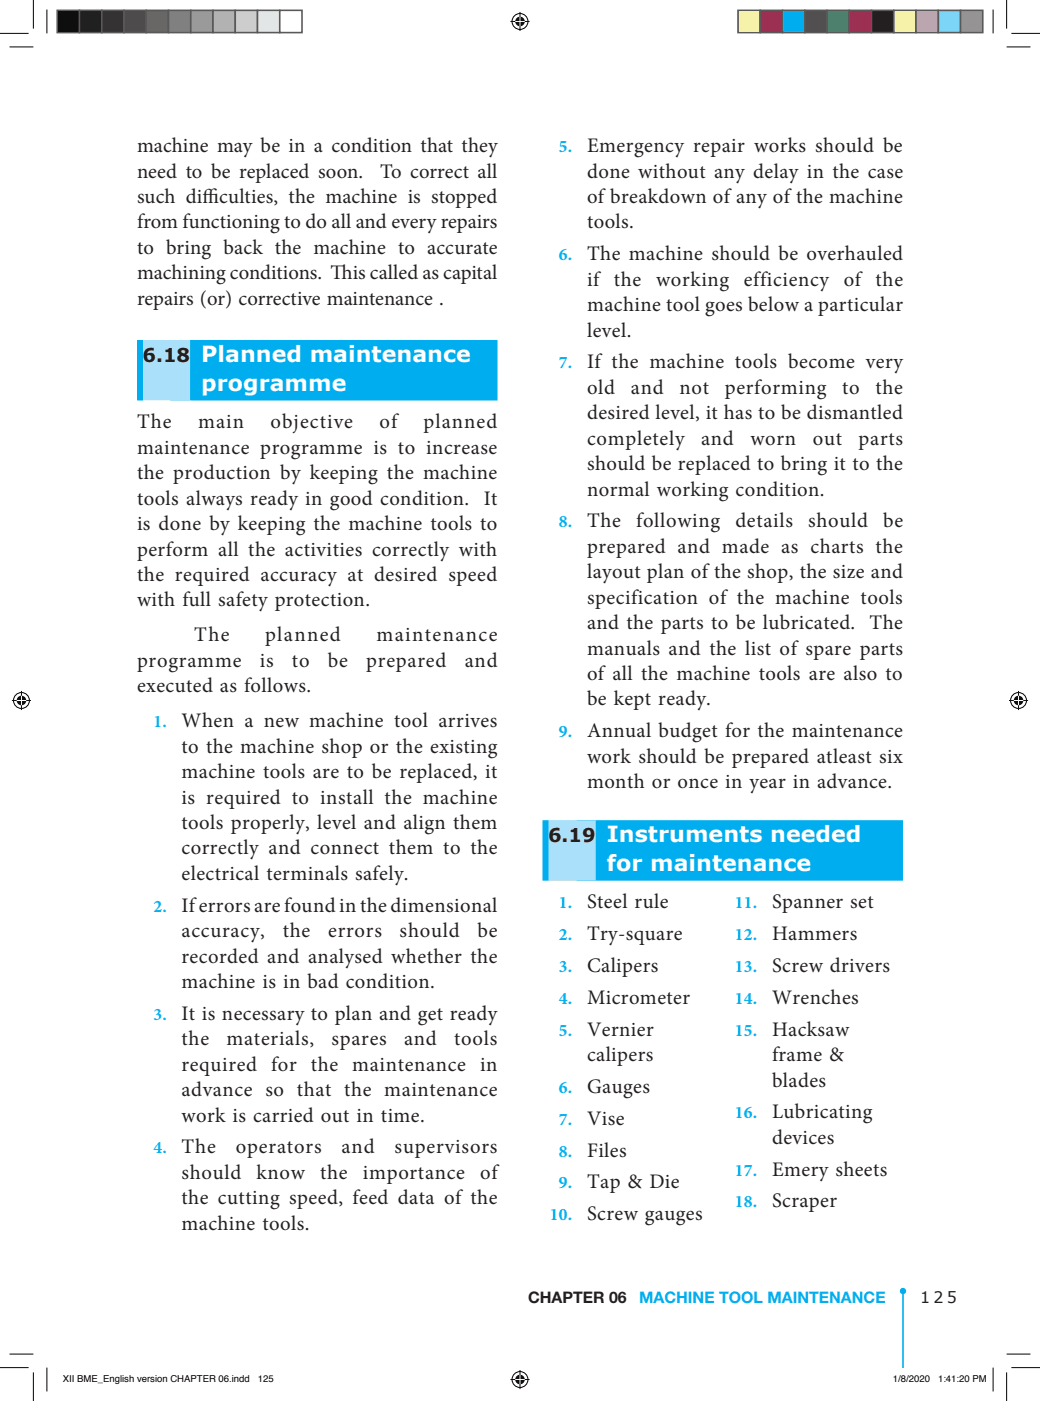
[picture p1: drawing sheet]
<svg xmlns="http://www.w3.org/2000/svg" width="231mm" height="311mm" viewBox="0 0 231 311" stroke-linecap="round" stroke-linejoin="round" font-family="sans-serif">
<defs><g id="words">
<g font-size="4.9" fill="#fff">
<text x="42.2" y="80.4">Planned maintenance</text>
<text x="44.7" y="86.7">programme</text>
<text x="132.2" y="186.9">Instruments needed</text>
<text x="134.7" y="193.3">for maintenance</text>
</g>
<g font-size="4.6" fill="#231f20">
<text x="30.4" y="33.7">machine may be in a condition that they</text>
<text x="130.3" y="33.7">Emergency repair works should be</text>
<text x="30.4" y="39.4">need to be replaced soon.</text>
<text x="84.4" y="39.4">To correct all</text>
<text x="130.3" y="39.4">done without any delay in the case</text>
<text x="30.4" y="45">such dif</text>
<text x="45" y="45">f</text>
<text x="45" y="45">iculties, the machine is stopped</text>
<text x="130.3" y="45">of breakdown of any of the machine</text>
<text x="30.4" y="50.7">from functioning to do all and every repairs</text>
<text x="130.3" y="50.7">tools.</text>
<text x="30.4" y="56.3">to bring back the machine to accurate</text>
<text x="130.3" y="57.7">The machine should be overhauled</text>
<text x="30.4" y="62">machining conditions. T</text>
<text x="73.4" y="62">his called as capital</text>
<text x="130.3" y="63.4">if the</text>
<text x="145.6" y="63.4">working</text>
<text x="165.1" y="63.4">efficiency of the</text>
<text x="30.4" y="67.6">repairs (or) corrective maintenance .</text>
<text x="130.3" y="69">machine tool goes below a particular</text>
<text x="130.3" y="74.7">level.</text>
<text x="130.3" y="81.7">If the machine tools become very</text>
<text x="130.3" y="87.4">old</text>
<text x="140" y="87.4">and</text>
<text x="150.8" y="87.4">not</text>
<text x="160.9" y="87.4">performing</text>
<text x="186.9" y="87.4">to</text>
<text x="194.3" y="87.4">the</text>
<text x="30.4" y="95">The</text>
<text x="44" y="95">main</text>
<text x="60" y="95">objective</text>
<text x="84.2" y="95">of</text>
<text x="94" y="95">planned</text>
<text x="130.3" y="93">desired level, it has to be dismantled</text>
<text x="30.4" y="100.7">maintenance programme is to increase</text>
<text x="130.3" y="98.7">completely</text>
<text x="155.6" y="98.7">and</text>
<text x="166.5" y="98.7">worn</text>
<text x="180.4" y="98.7">out</text>
<text x="190.6" y="98.7">parts</text>
<text x="30.4" y="106.3">the production by keeping the machine</text>
<text x="130.3" y="104.3">should be replaced to bring it to the</text>
<text x="30.4" y="111.9">tools always ready in good condition. It</text>
<text x="130.3" y="109.9">normal working condition.</text>
<text x="30.4" y="117.6">is done by keeping the machine tools to</text>
<text x="130.3" y="117">The</text>
<text x="141.2" y="117">following</text>
<text x="163.2" y="117">details</text>
<text x="179.4" y="117">should</text>
<text x="196" y="117">be</text>
<text x="30.4" y="123.2">perform all the activities correctly with</text>
<text x="130.3" y="122.6">prepared and made as charts the</text>
<text x="30.4" y="128.9">the required accuracy at desired speed</text>
<text x="130.3" y="128.3">layout plan of the shop, the size and</text>
<text x="30.4" y="134.5">with full safety protection.</text>
<text x="130.3" y="133.9">specification of the machine tools</text>
<text x="43.1" y="142.3">The</text>
<text x="58.8" y="142.3">planned</text>
<text x="83.5" y="142.3">maintenance</text>
<text x="130.3" y="139.6">and the parts to be lubricated. The</text>
<text x="30.4" y="147.9">programme</text>
<text x="57.7" y="147.9">is</text>
<text x="64.8" y="147.9">to</text>
<text x="72.8" y="147.9">be</text>
<text x="81.3" y="147.9">prepared</text>
<text x="103.1" y="147.9">and</text>
<text x="130.3" y="145.2">manuals and the list of spare parts</text>
<text x="30.4" y="153.6">executed as follows.</text>
<text x="130.3" y="150.9">of all the machine tools are also to</text>
<text x="40.3" y="161.3">When a new machine tool arrives</text>
<text x="130.3" y="156.5">be kept ready.</text>
<text x="40.3" y="167">to the machine shop or the existing</text>
<text x="130.3" y="163.6">Annual budget for the maintenance</text>
<text x="40.3" y="172.6">machine tools are to be replaced, it</text>
<text x="130.3" y="169.2">work should be prepared atleast six</text>
<text x="40.3" y="178.3">is required to install the machine</text>
<text x="130.3" y="174.9">month or once in year in advance.</text>
<text x="40.3" y="183.9">tools properly, level and align them</text>
<text x="40.3" y="189.6">correctly and connect them to the</text>
<text x="40.3" y="195.2">electrical terminals safely.</text>
<text x="40.3" y="202.3">If errors are found in the dimensional</text>
<text x="130.3" y="201.6">Steel rule</text>
<text x="171.3" y="201.6">Spanner set</text>
<text x="40.3" y="207.9">accuracy,</text>
<text x="62.7" y="207.9">the</text>
<text x="72.8" y="207.9">errors</text>
<text x="88.7" y="207.9">should</text>
<text x="106" y="207.9">be</text>
<text x="130.3" y="208.6">Try-square</text>
<text x="171.3" y="208.6">Hammers</text>
<text x="40.3" y="213.5">recorded and analysed whether the</text>
<text x="130.3" y="215.7">Calipers</text>
<text x="171.3" y="215.7">Screw drivers</text>
<text x="40.3" y="219.2">machine is in bad condition.</text>
<text x="40.3" y="226.2">It is necessary to plan and get ready</text>
<text x="130.3" y="222.7">Micrometer</text>
<text x="171.3" y="222.7">Wrenches</text>
<text x="40.3" y="231.9">the</text>
<text x="50.3" y="231.9">materials,</text>
<text x="73.6" y="231.9">spares</text>
<text x="89.7" y="231.9">and</text>
<text x="100.8" y="231.9">tools</text>
<text x="130.3" y="229.8">Vernier</text>
<text x="171.3" y="229.8">Hacksaw</text>
<text x="40.3" y="237.5">required for the maintenance in</text>
<text x="130.3" y="235.4">calipers</text>
<text x="171.3" y="235.4">frame &amp;</text>
<text x="40.3" y="243.2">advance so that the maintenance</text>
<text x="130.3" y="242.5">Gauges</text>
<text x="171.3" y="241.1">blades</text>
<text x="40.3" y="248.8">work is carried out in time.</text>
<text x="130.3" y="249.5">Vise</text>
<text x="171.3" y="248.1">Lubricating</text>
<text x="40.3" y="255.9">The</text>
<text x="52.3" y="255.9">operators</text>
<text x="75.8" y="255.9">and</text>
<text x="87.6" y="255.9">supervisors</text>
<text x="130.3" y="256.6">Files</text>
<text x="171.3" y="253.8">devices</text>
<text x="40.3" y="261.5">should</text>
<text x="56.9" y="261.5">know</text>
<text x="71.1" y="261.5">the</text>
<text x="80.6" y="261.5">importance</text>
<text x="106.6" y="261.5">of</text>
<text x="130.3" y="263.6">Tap &amp; Die</text>
<text x="171.3" y="260.8">Emery sheets</text>
<text x="40.3" y="267.2">the cutting speed, feed data of the</text>
<text x="171.3" y="267.9">Scraper</text>
<text x="40.3" y="272.8">machine tools.</text>
<text x="130.3" y="270.7">Screw gauges</text>
</g>
<g font-size="4.2" fill="#231f20">
<text x="31.6" y="80.4">6.18</text>
<text x="121.6" y="186.9">6.19</text>
</g>
<g font-size="3.9" fill="#00b3ef">
<text x="124" y="33.7">5.</text>
<text x="124" y="57.7">6.</text>
<text x="124" y="81.7">7.</text>
<text x="124" y="117">8.</text>
<text x="34" y="161.3">1.</text>
<text x="124" y="163.6">9.</text>
<text x="34" y="202.3">2.</text>
<text x="124" y="201.6">1.</text>
<text x="163.1" y="201.6">11.</text>
<text x="124" y="208.6">2.</text>
<text x="163.1" y="208.6">12.</text>
<text x="124" y="215.7">3.</text>
<text x="163.1" y="215.7">13.</text>
<text x="34" y="226.2">3.</text>
<text x="124" y="222.7">4.</text>
<text x="163.1" y="222.7">14.</text>
<text x="124" y="229.8">5.</text>
<text x="163.1" y="229.8">15.</text>
<text x="124" y="242.5">6.</text>
<text x="124" y="249.5">7.</text>
<text x="163.1" y="248.1">16.</text>
<text x="34" y="255.9">4.</text>
<text x="124" y="256.6">8.</text>
<text x="124" y="263.6">9.</text>
<text x="163.1" y="260.8">17.</text>
<text x="163.1" y="267.9">18.</text>
<text x="122" y="270.7">10.</text>
</g>
<g font-size="3.5" fill="#231f20">
<text x="117.2" y="289.2">CHAPTER 06</text>
<text x="204.2" y="289.1">1 2 5</text>
</g>
<text font-size="3.5" fill="#00aeef" x="141.8" y="289.2">MACHINE TOOL MAINTENANCE</text>
<g font-size="2.1">
<text x="13.9" y="306.6">XII BME_English version CHAPTER 06.indd</text>
<text x="57.2" y="306.6">125</text>
<text x="198.2" y="306.6">1/8/2020</text>
<text x="208.2" y="306.6">1:41:20 PM</text>
</g>
</g></defs>
<path d="M200.4 286.4v17.1" fill="none" stroke="#00aeef" stroke-width=".35"/>
<circle cx="200.4" cy="286.4" r=".71" fill="#00aeef"/>
<path d="M30.4 82.1h1.3M37.9 82.1h72.5M120.4 188.7h1.3M127.9 188.7h72.5" fill="none" stroke="#00aeef" stroke-width="13.4" stroke-linecap="butt"/>
<path d="M31.6 82.1h10.6M121.6 188.7h10.6" fill="none" stroke="#aae0f9" stroke-width="13.4" stroke-linecap="butt"/>
<g fill="none" stroke="#fff" stroke-width=".44">
<path d="M7.4 0v6.3M223.4 0v6.3M0 7.4h6.3M2.1 10.4h5.3M10.4 2.1v5.3M113.3 4.8h4.2M115.4 2.6v4.3M220.4 2.1v5.3M223.4 10.4h5.3M224.5 7.4h6.3M2.6 155.4h4.3M4.8 153.3v4.2"/>
<path d="M223.9 155.4h4.3M226.1 153.3v4.2M0 303.4h6.3M2.1 300.4h5.3M7.4 304.5v6.3M10.4 303.4v5.3M113.3 306.1h4.2M115.4 303.9v4.3M220.4 303.4v5.3M223.4 300.4h5.3M223.4 304.5v6.3M224.5 303.4h6.3"/>
<circle cx="115.4" cy="4.8" r="1.76"/>
<circle cx="115.4" cy="4.8" r="1.06"/>
<circle cx="4.8" cy="155.4" r="1.76"/>
<circle cx="4.8" cy="155.4" r="1.06"/>
<circle cx="226.1" cy="155.4" r="1.76"/>
<circle cx="226.1" cy="155.4" r="1.06"/>
<circle cx="115.4" cy="306.1" r="1.76"/>
<circle cx="115.4" cy="306.1" r="1.06"/>
</g>
<g fill="none" stroke="#000" stroke-width=".22">
<path d="M7.4 0v6.3M223.4 0v6.3M0 7.4h6.3M2.1 10.4h5.3M10.4 2.1v5.3M113.3 4.8h4.2M115.4 2.6v4.3M220.4 2.1v5.3M223.4 10.4h5.3M224.5 7.4h6.3M2.6 155.4h4.3M4.8 153.3v4.2"/>
<path d="M223.9 155.4h4.3M226.1 153.3v4.2M0 303.4h6.3M2.1 300.4h5.3M7.4 304.5v6.3M10.4 303.4v5.3M113.3 306.1h4.2M115.4 303.9v4.3M220.4 303.4v5.3M223.4 300.4h5.3M223.4 304.5v6.3M224.5 303.4h6.3"/>
<circle cx="115.4" cy="4.8" r="1.76"/>
<circle cx="4.8" cy="155.4" r="1.76"/>
<circle cx="226.1" cy="155.4" r="1.76"/>
<circle cx="115.4" cy="306.1" r="1.76"/>
</g>
<g fill="#000">
<path d="M12.7 2.3h4.9v4.9h-4.9z"/>
<circle cx="115.4" cy="4.8" r="1.06"/>
<circle cx="4.8" cy="155.4" r="1.06"/>
<circle cx="226.1" cy="155.4" r="1.06"/>
<circle cx="115.4" cy="306.1" r="1.06"/>
</g>
<path d="M114.3 4.8h2.2M115.4 3.7v2.1M3.7 155.4h2.1M4.8 154.3v2.2M225 155.4h2.1M226.1 154.3v2.2M114.3 306.1h2.2M115.4 305v2.1" fill="none" stroke="#fff" stroke-width=".22"/>
<path d="M12.7 2.3h4.9v4.9h-4.9z" fill="none" stroke="#595959" stroke-width=".35"/>
<path d="M17.6 2.3h5v4.9h-5z" fill="#1a1a1a"/>
<path d="M17.6 2.3h5v4.9h-5z" fill="none" stroke="#595959" stroke-width=".35"/>
<path d="M22.6 2.3h4.9v4.9h-4.9z" fill="#333"/>
<path d="M22.6 2.3h4.9v4.9h-4.9z" fill="none" stroke="#595959" stroke-width=".35"/>
<path d="M27.5 2.3h5v4.9h-5z" fill="#4d4d4d"/>
<path d="M27.5 2.3h5v4.9h-5z" fill="none" stroke="#595959" stroke-width=".35"/>
<path d="M32.5 2.3h4.9v4.9h-4.9z" fill="#666"/>
<path d="M32.5 2.3h4.9v4.9h-4.9z" fill="none" stroke="#595959" stroke-width=".35"/>
<path d="M37.4 2.3h4.9v4.9h-4.9z" fill="#808080"/>
<path d="M37.4 2.3h4.9v4.9h-4.9z" fill="none" stroke="#595959" stroke-width=".35"/>
<path d="M42.3 2.3h5v4.9h-5z" fill="#999"/>
<path d="M42.3 2.3h5v4.9h-5z" fill="none" stroke="#595959" stroke-width=".35"/>
<path d="M47.3 2.3h4.9v4.9h-4.9z" fill="#b3b3b3"/>
<path d="M47.3 2.3h4.9v4.9h-4.9z" fill="none" stroke="#595959" stroke-width=".35"/>
<path d="M52.2 2.3h5v4.9h-5z" fill="#ccc"/>
<path d="M52.2 2.3h5v4.9h-5z" fill="none" stroke="#595959" stroke-width=".35"/>
<path d="M57.2 2.3h4.9v4.9h-4.9z" fill="#e6e6e6"/>
<path d="M57.2 2.3h4.9v4.9h-4.9z" fill="none" stroke="#595959" stroke-width=".35"/>
<path d="M62.1 2.3h4.9v4.9h-4.9z" fill="#fff"/>
<path d="M62.1 2.3h4.9v4.9h-4.9z" fill="none" stroke="#595959" stroke-width=".35"/>
<path d="M163.8 2.3h4.9v4.9h-4.9z" fill="#fff101"/>
<path d="M163.8 2.3h4.9v4.9h-4.9z" fill="none" stroke="#595959" stroke-width=".35"/>
<path d="M168.7 2.3h5v4.9h-5z" fill="#ed028c"/>
<path d="M168.7 2.3h5v4.9h-5z" fill="none" stroke="#595959" stroke-width=".35"/>
<path d="M173.7 2.3h4.9v4.9h-4.9z" fill="#00aeef"/>
<path d="M173.7 2.3h4.9v4.9h-4.9z" fill="none" stroke="#595959" stroke-width=".35"/>
<path d="M178.6 2.3h4.9v4.9h-4.9z" fill="#2e3092"/>
<path d="M178.6 2.3h4.9v4.9h-4.9z" fill="none" stroke="#595959" stroke-width=".35"/>
<path d="M183.5 2.3h5v4.9h-5z" fill="#00a54f"/>
<path d="M183.5 2.3h5v4.9h-5z" fill="none" stroke="#595959" stroke-width=".35"/>
<path d="M188.5 2.3h4.9v4.9h-4.9z" fill="#ee1d23"/>
<path d="M188.5 2.3h4.9v4.9h-4.9z" fill="none" stroke="#595959" stroke-width=".35"/>
<path d="M193.4 2.3h5v4.9h-5z" fill="#231f20"/>
<path d="M193.4 2.3h5v4.9h-5z" fill="none" stroke="#595959" stroke-width=".35"/>
<path d="M198.4 2.3h4.9v4.9h-4.9z" fill="#fff79a"/>
<path d="M198.4 2.3h4.9v4.9h-4.9z" fill="none" stroke="#595959" stroke-width=".35"/>
<path d="M203.3 2.3h4.9v4.9h-4.9z" fill="#f499c2"/>
<path d="M203.3 2.3h4.9v4.9h-4.9z" fill="none" stroke="#595959" stroke-width=".35"/>
<path d="M208.2 2.3h5v4.9h-5z" fill="#6bcff6"/>
<path d="M208.2 2.3h5v4.9h-5z" fill="none" stroke="#595959" stroke-width=".35"/>
<path d="M213.2 2.3h4.9v4.9h-4.9z" fill="#939598"/>
<path d="M213.2 2.3h4.9v4.9h-4.9z" fill="none" stroke="#595959" stroke-width=".35"/>
<g fill="none" stroke="#fff" stroke-width=".22">
<path d="M14 305.1h.3l.4 .5 .3-.5h.3l-.5 .7 .5 .8h-.3l-.4-.6-.4 .6h-.2l.5-.8zM15.6 305.1h.2v1.5h-.2zM16.1 305.1h.3v1.5h-.3zM17.3 305.1h.6a.37 .37 0 0 1 .5 .2 .37 .37 0 0 1-.2 .5 .43 .43 0 0 1 .2 .5 .43 .43 0 0 1-.5 .3h-.6zM17.5 305.2h.3a.25 .25 0 0 1 .4 .3 .25 .25 0 0 1-.4 .2h-.3zM17.5 305.9h.6l.1 .4-.7 .1zM18.7 305.1h.3l.4 1.2 .4-1.2h.3v1.5h-.2v-1.3l-.4 1.3h-.2l-.4-1.3v1.3h-.2zM20.5 305.1h1.1v.2h-.9v.4h.8v.2h-.8v.5h.9v.2h-1.1zM21.7 306.7l1.2 .1zM23.1 305.1h1.1v.2h-.9v.4h.8v.2h-.8v.5h.9v.2h-1.1zM24.4 305.5h.2v.1a.39 .39 0 0 1 .5-.1 .39 .39 0 0 1 .2 .4v.7h-.2v-.7a.27 .27 0 0 0-.3-.3 .27 .27 0 0 0-.2 .4v.6h-.2zM25.7 305.6l.3-.1 .3 .1 .2-.1v1a.48 .48 0 0 1-.4 .5 .48 .48 0 0 1-.5-.3l.6 .2 .1-.5a.52 .52 0 0 1-.7 0 .52 .52 0 0 1 .1-.8z"/>
<path d="M25.9 305.7a.35 .35 0 0 1 .4 .4 .35 .35 0 0 1-.6 .1zM26.8 305.1h.2v1.5h-.2zM27.2 305.5h.2v1.1h-.2zM27.2 305.1h.2v.2h-.2zM27.8 305.5h.5l.2 .3h-.1a.24 .24 0 0 0-.3-.2 .24 .24 0 0 0-.2 .2v.1a.4 .4 0 0 1 .6 .2 .4 .4 0 0 1-.4 .5l-.3-.1-.1-.3h.1a.28 .28 0 0 0 .3 .3 .28 .28 0 0 0 .3-.3h-.1a.46 .46 0 0 1-.4-.2 .46 .46 0 0 1-.1-.5zM28.8 305.1h.2v.5a.39 .39 0 0 1 .4-.1 .39 .39 0 0 1 .3 .4v.7h-.2v-.8l-.2-.2-.3 .2v.8h-.2zM30.4 305.5h.2l.3 .9 .3-.9h.2l-.4 1.1h-.2zM31.7 305.6a.5 .5 0 0 1 .6-.1 .5 .5 0 0 1 .2 .6h-.8a.31 .31 0 0 0 .3 .4 .31 .31 0 0 0 .3-.3h.2a.55 .55 0 0 1-.8 .3 .55 .55 0 0 1 0-.9zM31.8 305.7l.4-.1 .2 .3h-.7zM32.8 305.5h.2v.2l.3-.2v.2l-.3 .1v.8h-.2zM33.6 305.5h.5l.2 .3h-.2a.24 .24 0 0 0-.2-.2 .24 .24 0 0 0-.2 .2v.1a.4 .4 0 0 1 .6 .2 .4 .4 0 0 1-.4 .5l-.4-.1-.1-.3h.2a.28 .28 0 0 0 .3 .3 .28 .28 0 0 0 .2-.3 .46 .46 0 0 1-.5-.2 .46 .46 0 0 1 0-.5zM34.5 305.5h.2v1.1h-.2z"/>
<path d="M34.5 305.1h.2v.2h-.2zM36.2 305.5h.2v.1a.39 .39 0 0 1 .4-.1 .39 .39 0 0 1 .3 .4v.7h-.2v-.7a.27 .27 0 0 0-.3-.3 .27 .27 0 0 0-.2 .4v.6h-.2zM38.1 305.3a.65 .65 0 0 1 .6-.3 .65 .65 0 0 1 .5 .5h-.2a.51 .51 0 0 0-.7-.2 .51 .51 0 0 0-.2 .7 .45 .45 0 0 0 .5 .4 .45 .45 0 0 0 .4-.4h.2a.72 .72 0 0 1-1 .5 .72 .72 0 0 1-.2-1.1zM39.5 305.1h.2v.6h.8v-.6h.2v1.5h-.2v-.7h-.8v.7h-.2zM41.5 305.1h.2l.6 1.5h-.3l-.1-.5h-.6l-.2 .5h-.2zM41.6 305.3l.2 .7h-.5zM42.5 305.1h.6a.44 .44 0 0 1 .5 .4 .44 .44 0 0 1-.5 .4h-.4v.7h-.2zM42.7 305.2h.4a.27 .27 0 0 1 .3 .3 .27 .27 0 0 1-.3 .3h-.4zM43.7 305.1h1.3v.1h-.5v1.4h-.3v-1.4h-.5zM45.2 305.1h1.1v.2h-.9v.4h.8v.2h-.8v.5h.9v.2h-1.1zM46.6 305.1h.7a.41 .41 0 0 1 .5 .2 .41 .41 0 0 1-.2 .5l.2 .8h-.2l-.1-.6-.3-.1h-.4v.7h-.2zM46.8 305.2h.5a.26 .26 0 0 1 .3 .3 .26 .26 0 0 1-.3 .3h-.5z"/>
<path d="M48.8 305.3a.63 .63 0 0 1 .8 .1 .63 .63 0 0 1 0 .8 .52 .52 0 0 1-.7 .4 .52 .52 0 0 1-.3-.7zM49 305.3a.62 .62 0 0 1 .5 .5 .62 .62 0 0 1-.3 .6 .64 .64 0 0 1-.5-.5 .64 .64 0 0 1 .3-.6zM50 305.3l.5-.2 .3 .4-.6-.2-.2 .5a.5 .5 0 0 1 .8 .2 .5 .5 0 0 1-.4 .7 .5 .5 0 0 1-.6-.5zM51.1 306.4h.2v.2h-.2zM51.6 305.5h.2v1.1h-.2zM51.6 305.1h.2v.2h-.2zM52.1 305.5h.1v.1a.39 .39 0 0 1 .5-.1 .39 .39 0 0 1 .3 .4v.7h-.2v-.7a.27 .27 0 0 0-.4-.3 .27 .27 0 0 0-.1 .4v.6h-.2zM53.3 305.6l.3-.1 .4 .1v-.5h.1v1.5h-.1v-.2a.53 .53 0 0 1-.8 0 .53 .53 0 0 1 .1-.8zM53.5 305.7a.35 .35 0 0 1 .5 .3 .35 .35 0 0 1-.6 .3zM54.5 305.6l.3-.1 .3 .1v-.5h.2v1.5h-.1v-.2a.53 .53 0 0 1-.8 0 .53 .53 0 0 1 .1-.8zM54.6 305.7a.35 .35 0 0 1 .6 .3 .35 .35 0 0 1-.6 .3zM57.4 305.4l.6-.3v1.5h-.2v-1.1h-.4z"/>
<path d="M58.7 305.2a.51 .51 0 0 1 .8 .2 .51 .51 0 0 1-.5 .7l-.3 .3h.8v.2h-1l.2-.5a.52 .52 0 0 0 .5-.2 .52 .52 0 0 0-.1-.6h-.3l-.1 .3h-.2zM59.8 305.1h.8v.2h-.6l-.1 .4a.51 .51 0 0 1 .7 .3 .51 .51 0 0 1-.3 .7 .51 .51 0 0 1-.6-.5h.1a.32 .32 0 0 0 .5 .2 .32 .32 0 0 0 .1-.5 .32 .32 0 0 0-.5 0h-.2zM198.4 305.4l.5-.3v1.5h-.2v-1.1h-.3zM199.8 305.1h.2l-.5 1.5h-.1zM200.2 305.2a.42 .42 0 0 1 .6-.1 .42 .42 0 0 1 0 .7 .46 .46 0 0 1 .1 .7 .46 .46 0 0 1-.7 0 .46 .46 0 0 1 .1-.7l-.2-.3zM201.6 305.1h.2l-.5 1.5h-.2zM202 305.2a.51 .51 0 0 1 .8 .2 .51 .51 0 0 1-.5 .7l-.3 .3h.8v.2h-1l.2-.5a.52 .52 0 0 0 .5-.2 .52 .52 0 0 0-.1-.6h-.2l-.2 .3h-.2zM203.1 305.3a.63 .63 0 0 1 .8 .1 .63 .63 0 0 1 0 .8 .52 .52 0 0 1-.6 .4 .52 .52 0 0 1-.3-.7zM203.3 305.3a.62 .62 0 0 1 .5 .5 .62 .62 0 0 1-.2 .6 .64 .64 0 0 1-.5-.5 .64 .64 0 0 1 .2-.6zM204.3 305.2a.51 .51 0 0 1 .8 .2 .51 .51 0 0 1-.5 .7l-.3 .3h.9v.2h-1.1l.2-.5a.52 .52 0 0 0 .5-.2 .52 .52 0 0 0 0-.6h-.3l-.1 .3h-.2zM205.5 305.3a.63 .63 0 0 1 .8 .1 .63 .63 0 0 1 0 .8 .52 .52 0 0 1-.7 .4 .52 .52 0 0 1-.3-.7zM205.7 305.3a.62 .62 0 0 1 .5 .5 .62 .62 0 0 1-.3 .6 .64 .64 0 0 1-.4-.5 .64 .64 0 0 1 .2-.6z"/>
<path d="M208.4 305.4l.5-.3v1.5h-.2v-1.1h-.3zM209.6 305.5h.2v.2h-.2zM209.6 306.4h.2v.2h-.2zM210.7 305.4v.7h-.5zM210.7 305.1h.1v1h.3v.1h-.3v.4h-.1v-.4h-.7zM211.3 305.4l.6-.3v1.5h-.2v-1.1h-.4zM212.5 305.5h.3v.2h-.3zM212.5 306.4h.3v.2h-.3zM213.2 305.2a.51 .51 0 0 1 .8 .2 .51 .51 0 0 1-.5 .7l-.3 .3h.8v.2h-1l.1-.5a.52 .52 0 0 0 .5-.2 .52 .52 0 0 0 0-.6h-.3l-.1 .3h-.2zM214.3 305.3a.63 .63 0 0 1 .8 .1 .63 .63 0 0 1 0 .8 .52 .52 0 0 1-.7 .4 .52 .52 0 0 1-.3-.7zM214.5 305.3a.62 .62 0 0 1 .5 .5 .62 .62 0 0 1-.2 .6 .64 .64 0 0 1-.5-.5 .64 .64 0 0 1 .2-.6zM216 305.1h.7a.44 .44 0 0 1 .4 .4 .44 .44 0 0 1-.4 .4h-.5v.7h-.2z"/>
<path d="M216.2 305.2h.4a.27 .27 0 0 1 .3 .3 .27 .27 0 0 1-.3 .3h-.4zM217.4 305.1h.3l.4 1.2 .5-1.2h.3v1.5h-.2v-1.3l-.5 1.3h-.2l-.4-1.3v1.3h-.2z"/>
<circle cx="35.4" cy="306" r=".56"/>
<circle cx="35.5" cy="306.1" r=".39"/>
<circle cx="50.3" cy="306.1" r=".32"/>
<circle cx="200.5" cy="305.5" r=".25"/>
<circle cx="200.5" cy="306.2" r=".3"/>
</g>
<use href="#words"/>
</svg>
